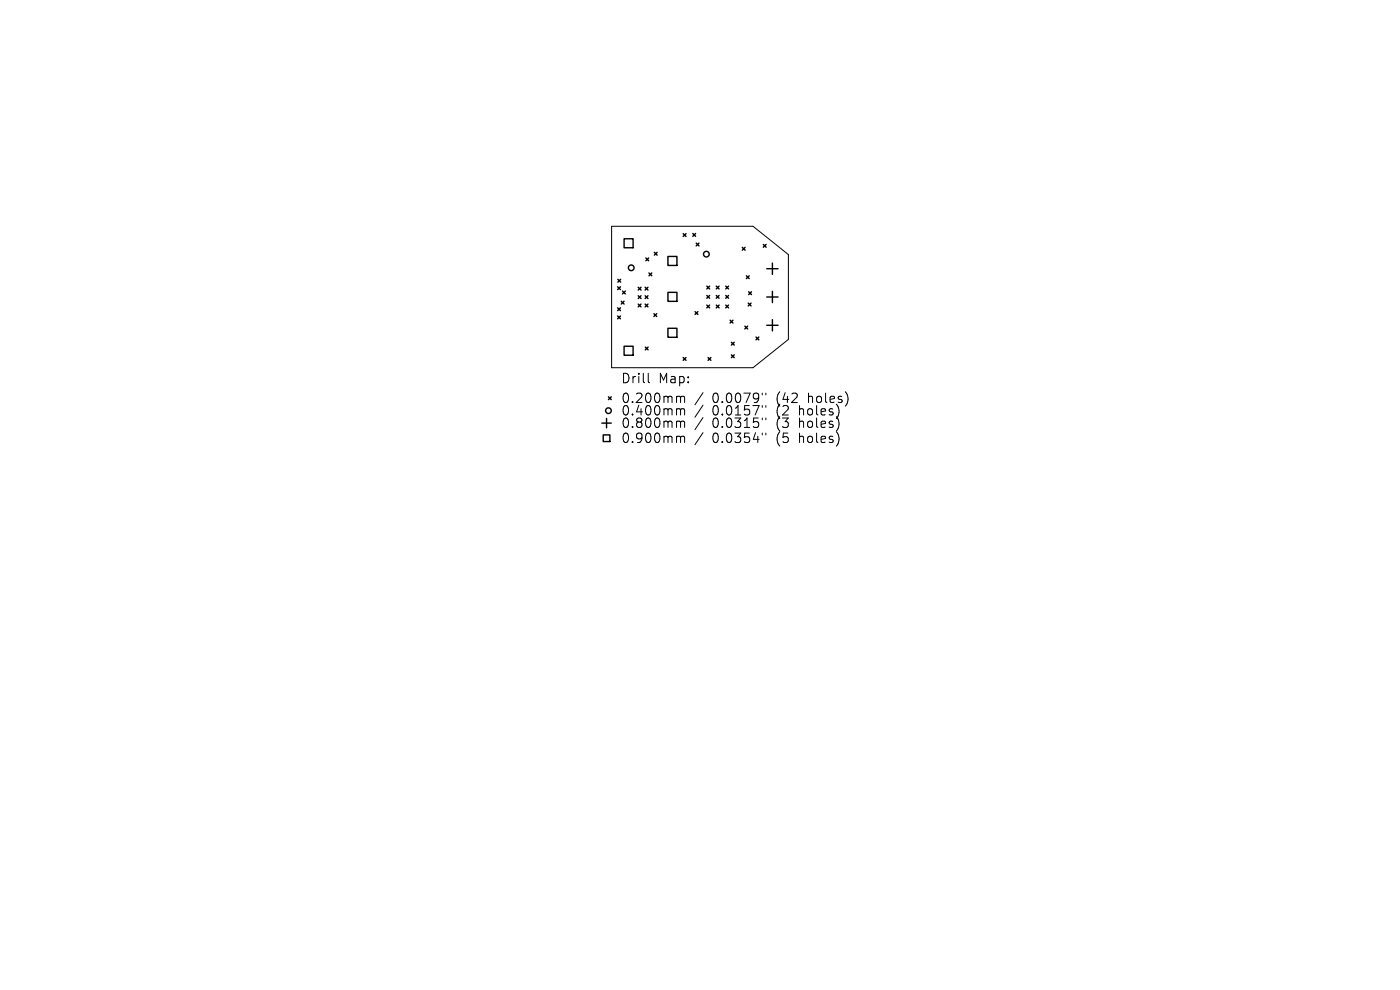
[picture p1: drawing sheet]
<svg xmlns="http://www.w3.org/2000/svg" width="297mm" height="210mm" viewBox="0 0 297 210" stroke-linecap="round" stroke-linejoin="round" font-family="sans-serif">
<defs><g id="words">
<g font-size="2.8">
<text x="131.7" y="81.6">Drill</text>
<text x="139.7" y="81.6">Map:</text>
<text x="131.7" y="85.8">0.200mm</text>
<text x="131.7" y="88.4">0.400mm</text>
<text x="151.1" y="85.8">0.0079&quot;</text>
<text x="151.1" y="88.4">0.0157&quot;</text>
<text x="164.8" y="85.8">(42</text>
<text x="164.8" y="88.4">(2</text>
<text x="169.8" y="88.4">holes)</text>
<text x="171.7" y="85.8">holes)</text>
<text x="131.7" y="91.1">0.800mm</text>
<text x="131.7" y="94.3">0.900mm</text>
<text x="151.1" y="91.1">0.0315&quot;</text>
<text x="151.1" y="94.3">0.0354&quot;</text>
<text x="164.8" y="91.1">(3</text>
<text x="164.8" y="94.3">(5</text>
<text x="169.8" y="91.1">holes)</text>
<text x="169.8" y="94.3">holes)</text>
</g>
</g></defs>
<g fill="none" stroke="#000" stroke-width=".21">
<path d="M129.8 48h30l7.5 6v18l-7.5 6h-30zM137.5 79.2v1.7l.3 .3M143.8 84.1l.5 .1 .1 .1M143.8 86.7l.5 .1 .1 .2M143.8 89.3l.5 .1 .1 .2M143.8 92.5l.5 .1 .1 .2M144.4 84.3l.3-.2 .4 .1 .1 1.2M144.4 84.3v1.1M144.4 87v1M144.4 89.6v1.1M144.4 92.8v1.1M144.4 87l.3-.3 .4 .1 .1 1.2"/>
<path d="M144.4 89.6l.3-.3 .4 .1 .1 1.3M144.4 92.8l.3-.3 .4 .1 .1 1.3M149.1 83.3l-1.7 2.6M149.1 85.9l-1.7 2.6M149.1 88.6l-1.7 2.5M149.1 91.8l-1.7 2.5M161.7 83.4v.4M161.7 86v.4M161.7 88.7v.4M161.7 91.9v.4M162.5 83.4v.4M162.5 86v.4"/>
<path d="M162.5 88.7v.4M162.5 91.9v.4"/>
</g>
<g fill="none" stroke="#000" stroke-width=".3">
<path d="M131.1 59.3l.6 .6M131.7 59.3l-.6 .6M132.4 50.6h1.9v2h-1.9zM137 54.7l.6 .6M137.6 54.7l-.6 .6M137.7 57.9l.6 .6M138.3 57.9l-.6 .6M138.8 53.5l.6 .6M139.4 53.5l-.6 .6M141.7 54.4h1.9v1.9h-1.9zM144.9 49.6l.6 .6M145.5 49.6l-.6 .6"/>
<path d="M147 49.5l.6 .6M147.6 49.5l-.6 .6M147.7 51.6l.6 .6M148.3 51.6l-.6 .6M157.5 52.5l.6 .6M158.1 52.5l-.6 .6M158.3 58.5l.6 .6M158.9 58.5l-.6 .6M161.9 51.8l.6 .6M162.5 51.8l-.6 .6M162.7 57h2.4M163.9 55.8v2.4"/>
<path d="M131 60.8l.6 .6M131 65.3l.6 .6M131 67l.6 .6M131.6 60.8l-.6 .6M131.6 65.3l-.6 .6M131.6 67l-.6 .6M131.8 63.9l.6 .6M132.1 61.7l.6 .6M132.4 63.9l-.6 .6M132.4 73.4h1.9v2h-1.9zM132.7 61.7l-.6 .6M135.4 60.9l.6 .6"/>
<path d="M135.4 62.7l.6 .6M135.4 64.5l.6 .6M136 60.9l-.6 .6M136 62.7l-.6 .6M136 64.5l-.6 .6M136.9 60.9l.6 .6M136.9 62.7l.6 .6M136.9 64.5l.6 .6M136.9 73.6l.6 .6M137.5 60.9l-.6 .6M137.5 62.7l-.6 .6M137.5 64.5l-.6 .6"/>
<path d="M137.5 73.6l-.6 .6M138.7 66.5l.6 .6M139.3 66.5l-.6 .6M141.7 62h1.9v1.9h-1.9zM141.7 69.6h1.9v1.9h-1.9zM144.9 75.8l.6 .6M145.5 75.8l-.6 .6M147.5 66.1l.6 .6M148.1 66.1l-.6 .6M149.9 60.7l.6 .6M149.9 62.7l.6 .6M149.9 64.7l.6 .6"/>
<path d="M150.2 75.8l.6 .6M150.5 60.7l-.6 .6M150.5 62.7l-.6 .6M150.5 64.7l-.6 .6M150.8 75.8l-.6 .6M152 62.7l.6 .6M152 60.7l.6 .6M152 64.7l.6 .6M152.6 60.7l-.6 .6M152.6 62.7l-.6 .6M152.6 64.7l-.6 .6M154 64.7l.6 .6"/>
<path d="M154 62.7l.6 .6M154 60.7l.6 .6M154.6 60.7l-.6 .6M154.6 62.7l-.6 .6M154.6 64.7l-.6 .6M154.9 67.9l.6 .6M155.2 72.6l.6 .6M155.2 75.3l.6 .6M155.5 67.9l-.6 .6M155.8 72.6l-.6 .6M155.8 75.3l-.6 .6M158 69.2l.6 .6"/>
<path d="M158.6 69.2l-.6 .6M158.7 64.3l.6 .6M158.8 61.9l.6 .6M159.3 64.3l-.6 .6M159.4 61.9l-.6 .6M160.4 71.5l.6 .6M161 71.5l-.6 .6M162.7 63h2.4M162.7 69h2.4M163.9 61.8v2.4M163.9 67.8v2.4M127.7 89.8h2"/>
<path d="M128 92.3h1.4v1.4h-1.4zM128.7 88.8v2M129.1 84.2l.6 .6M129.7 84.2l-.6 .6"/>
<circle cx="133.9" cy="56.8" r=".6"/>
<circle cx="149.8" cy="53.9" r=".6"/>
<circle cx="129.1" cy="87.1" r=".6"/>
</g>
<use href="#words"/>
</svg>
